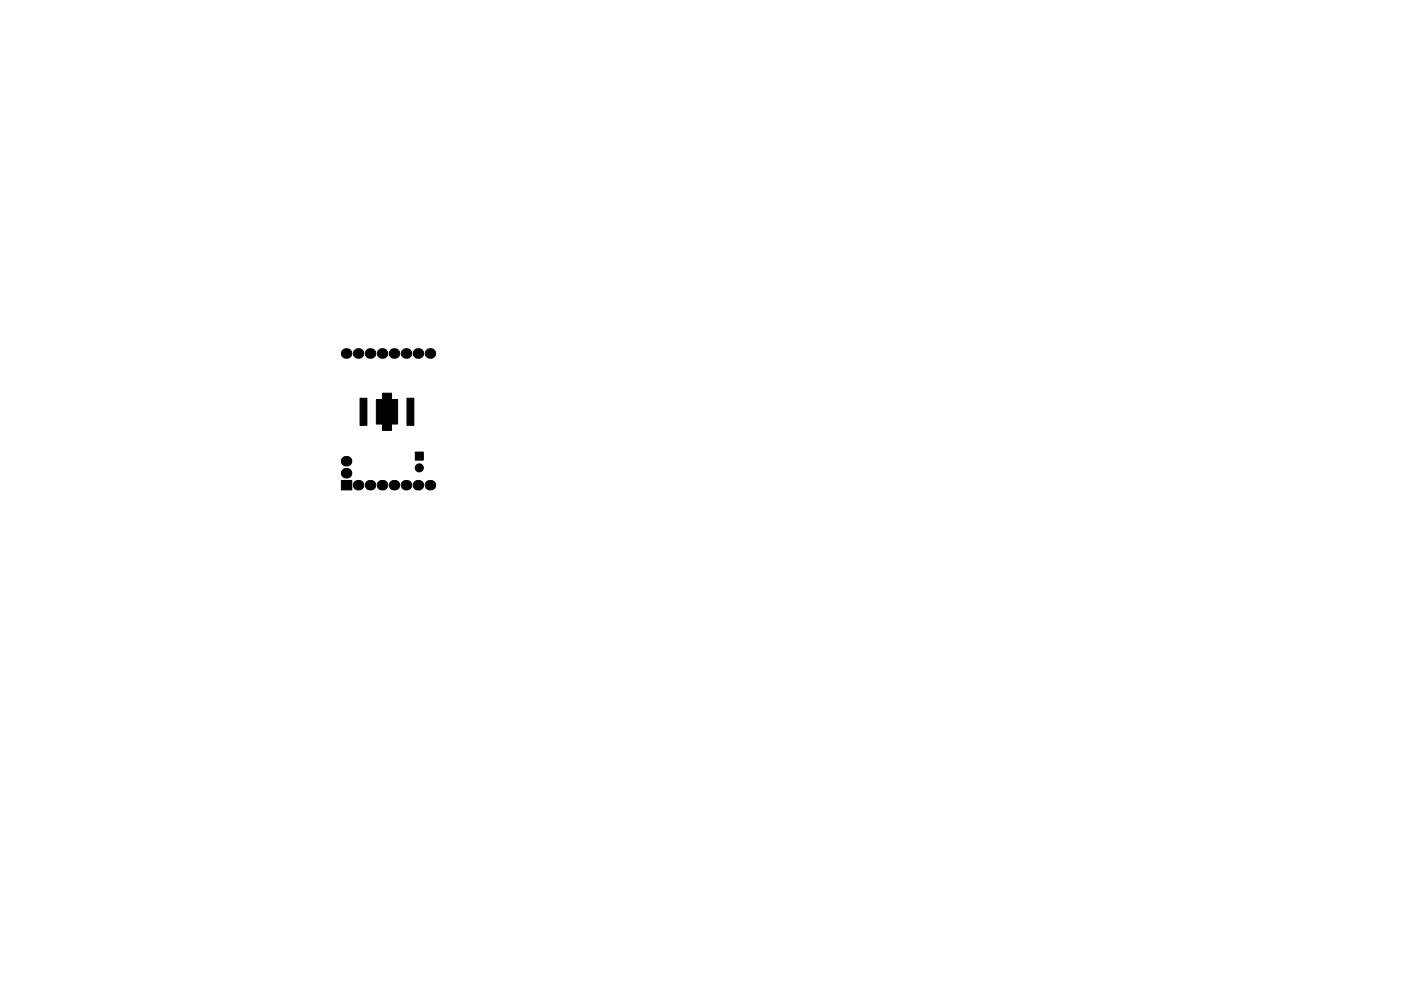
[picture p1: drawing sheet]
<svg xmlns="http://www.w3.org/2000/svg" width="297mm" height="210mm" viewBox="0 0 297 210" stroke-linecap="round" stroke-linejoin="round" font-family="sans-serif">
<g fill="#000" stroke="#000" stroke-width=".21">
<path d="M76.3 84.5h1.5v5.7h-1.5zM81.1 83.4h1.9v1.3l1.3 .1v5.2h-1.3v1.3h-1.9v-1.3h-1.3v-5.2l1.3-.1zM86.3 84.5h1.4v5.7h-1.4zM88 95.9h1.8v1.7h-1.8zM72.4 101.9h2.2v2h-2.2z"/>
<circle cx="73.5" cy="75" r="1.07"/>
<circle cx="76" cy="75" r="1.07"/>
<circle cx="78.5" cy="75" r="1.07"/>
<circle cx="81.1" cy="75" r="1.07"/>
<circle cx="83.6" cy="75" r="1.07"/>
<circle cx="86.2" cy="75" r="1.07"/>
<circle cx="88.7" cy="75" r="1.07"/>
<circle cx="91.2" cy="75" r="1.07"/>
<circle cx="73.5" cy="97.9" r="1.07"/>
<circle cx="88.9" cy="99.3" r=".86"/>
<circle cx="73.5" cy="100.4" r="1.07"/>
<circle cx="76" cy="103" r="1.07"/>
<circle cx="78.5" cy="103" r="1.07"/>
<circle cx="81.1" cy="103" r="1.07"/>
<circle cx="83.6" cy="103" r="1.07"/>
<circle cx="86.2" cy="103" r="1.07"/>
<circle cx="88.7" cy="103" r="1.07"/>
<circle cx="91.2" cy="103" r="1.07"/>
</g>
</svg>
